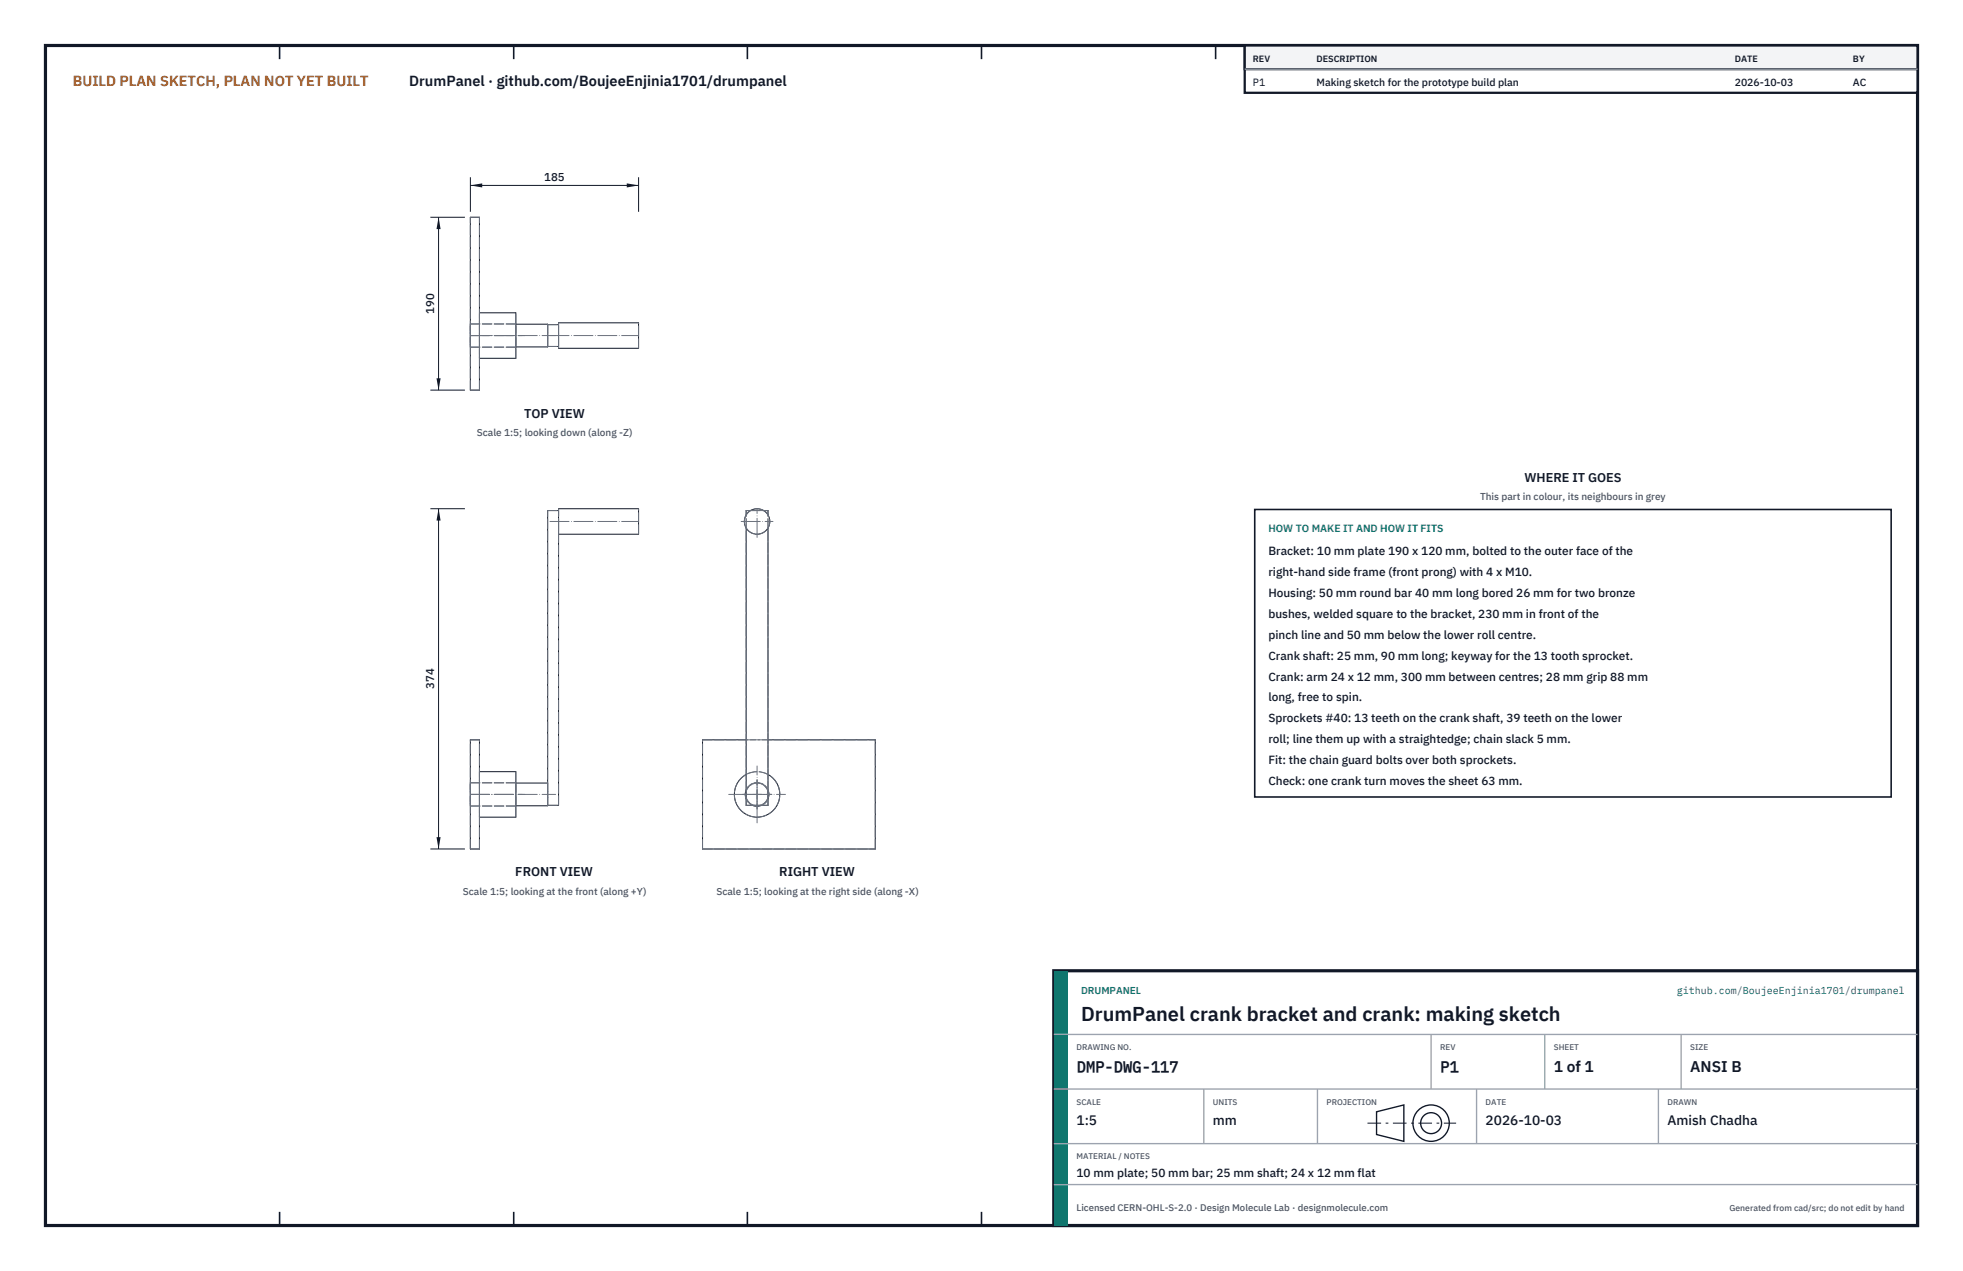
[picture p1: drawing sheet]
<svg xmlns="http://www.w3.org/2000/svg" width="432mm" height="279mm" viewBox="0 0 432 279" stroke-linecap="round" stroke-linejoin="round" font-family="sans-serif">
<defs><g id="words">
<text font-size="4.4" fill="#111827" x="237.8" y="224.4">DrumPanel crank bracket and crank: making sketch</text>
<g font-size="3.4" fill="#111827">
<text x="236.8" y="235.6">DMP-DWG-117</text>
<text x="316.8" y="235.6">P1</text>
<text x="341.8" y="235.6">1 of 1</text>
<text x="371.8" y="235.6">ANSI B</text>
</g>
<text font-size="3.2" fill="#b45309" x="16" y="19">BUILD PLAN SKETCH, PLAN NOT YET BUILT</text>
<text font-size="3.2" fill="#111827" x="90" y="19">DrumPanel · github.com/BoujeeEnjinia1701/drumpanel</text>
<g font-size="3" fill="#111827">
<text x="236.8" y="247.2">1:5</text>
<text x="266.8" y="247.2">mm</text>
<text x="326.8" y="247.2">2026-10-03</text>
<text x="366.8" y="247.2">Amish Chadha</text>
</g>
<g font-size="2.8" fill="#111827">
<text x="115.3" y="91.8">TOP VIEW</text>
<text x="335.3" y="106">WHERE IT GOES</text>
<text x="113.4" y="192.7">FRONT VIEW</text>
<text x="171.4" y="192.7">RIGHT VIEW</text>
</g>
<g font-size="2.6" fill="#111827">
<text x="279" y="122">Bracket: 10 mm plate 190 x 120 mm, bolted to the outer face of the</text>
<text x="279" y="126.6">right-hand side frame (front prong) with 4 x M10.</text>
<text x="279" y="131.2">Housing: 50 mm round bar 40 mm long bored 26 mm for two bronze</text>
<text x="279" y="135.8">bushes, welded square to the bracket, 230 mm in front of the</text>
<text x="279" y="140.4">pinch line and 50 mm below the lower roll centre.</text>
<text x="279" y="145">Crank shaft: 25 mm, 90 mm long; keyway for the 13 tooth sprocket.</text>
<text x="279" y="149.6">Crank: arm 24 x 12 mm, 300 mm between centres; 28 mm grip 88 mm</text>
<text x="279" y="154.2">long, free to spin.</text>
<text x="279" y="158.8">Sprockets #40: 13 teeth on the crank shaft, 39 teeth on the lower</text>
<text x="279" y="163.4">roll; line them up with a straightedge; chain slack 5 mm.</text>
<text x="279" y="168">Fit: the chain guard bolts over both sprockets.</text>
<text x="279" y="172.6">Check: one crank turn moves the sheet 63 mm.</text>
<text x="236.8" y="258.8">10 mm plate; 50 mm bar; 25 mm shaft; 24 x 12 mm flat</text>
</g>
<g font-size="2.5" fill="#111827">
<text x="119.7" y="39.8">185</text>
<text x="95.5" y="69" transform="rotate(-90 95.5 69)">190</text>
<text x="95.5" y="151.5" transform="rotate(-90 95.5 151.5)">374</text>
</g>
<g font-size="2.3" fill="#111827">
<text x="275.6" y="18.8">P1</text>
<text x="289.6" y="18.8">Making sketch for the prototype build plan</text>
<text x="381.6" y="18.8">2026-10-03</text>
<text x="407.6" y="18.8">AC</text>
</g>
<text font-size="2.3" fill="#0f766e" x="279" y="117">HOW TO MAKE IT AND HOW IT FITS</text>
<g font-size="2.2" fill="#4b5563">
<text x="104.9" y="95.8">Scale 1:5; looking down (along -Z)</text>
<text x="325.6" y="110">This part in colour, its neighbours in grey</text>
<text x="101.8" y="196.7">Scale 1:5; looking at the front (along +Y)</text>
<text x="157.6" y="196.7">Scale 1:5; looking at the right side (along -X)</text>
</g>
<g font-size="2.2" fill="#0f766e">
<text x="237.8" y="218.4">DRUMPANEL</text>
<text x="368.8" y="218.4">github.com/BoujeeEnjinia1701/drumpanel</text>
</g>
<text font-size="2.1" fill="#4b5563" x="236.8" y="266.2">Licensed CERN-OHL-S-2.0 · Design Molecule Lab · designmolecule.com</text>
<g font-size="2" fill="#111827">
<text x="275.6" y="13.6">REV</text>
<text x="289.6" y="13.6">DESCRIPTION</text>
<text x="381.6" y="13.6">DATE</text>
<text x="407.6" y="13.6">BY</text>
</g>
<text font-size="1.9" fill="#4b5563" x="380.4" y="266.2">Generated from cad/src; do not edit by hand</text>
<g font-size="1.8" fill="#4b5563">
<text x="236.8" y="230.8">DRAWING NO.</text>
<text x="316.8" y="230.8">REV</text>
<text x="341.8" y="230.8">SHEET</text>
<text x="371.8" y="230.8">SIZE</text>
<text x="236.8" y="242.8">SCALE</text>
<text x="266.8" y="242.8">UNITS</text>
<text x="291.8" y="242.8">PROJECTION</text>
<text x="326.8" y="242.8">DATE</text>
<text x="366.8" y="242.8">DRAWN</text>
<text x="236.8" y="254.8">MATERIAL / NOTES</text>
</g>
</g></defs>
<path d="M10 10h411.8v259.4h-411.8z" fill="none" stroke="#111827" stroke-width=".7" stroke-linecap="butt"/>
<g fill="none" stroke="#111827" stroke-width=".35">
<path d="M61.5 10v3M113 10v3M164.4 10v3M215.9 10v3M267.4 10v3M318.9 10v3M370.3 10v3M61.5 266.4v3M113 266.4v3M164.4 266.4v3M215.9 266.4v3M267.4 266.4v3"/>
<path d="M318.9 266.4v3M370.3 266.4v3"/>
</g>
<g fill="none" stroke="#111727" stroke-width=".22">
<path d="M103.5 47.8h2v38h-2zM105.5 68.8h8v10h-8M113.5 71.3l7 .1M120.5 76.2l-7 .1M120.5 71.4v4.8M120.5 71.4h2.4M120.5 76.2h2.4M122.9 71h17.6v5.6h-17.6zM122.9 112.2h-2.4v64.8M122.9 117.4h17.6v-5.6h-17.6v65.2h-2.4M164.1 116.1v60.9h4.8v-60.9M165.1 112.2h-1v1"/>
<path d="M168 112.2h.9v1M103.5 162.6h2v24h-2zM105.5 169.6h8v10h-8M113.5 172.1h7M120.5 177l-7 .1M164.1 173.6l-.2 .8 .2 1.2M164.1 170.2a5 5 0 0 0-1.4 7.6 5 5 0 0 0 7.7 0 5 5 0 0 0-1.5-7.6M164.1 173.9v1.4M164.1 162.6h-9.6v24h38v-24h-23.6M165.5 177a2.6 2.6 0 0 0 2 0M165.8 177h1.4M168.9 173.6l.2 .8-.2 1.2"/>
<path d="M168.9 173.9v1.4"/>
<circle cx="166.5" cy="114.6" r="2.8"/>
</g>
<g fill="none" stroke="#6a7180" stroke-width=".22" stroke-dasharray="2.1 .5">
<path d="M103.5 47.8h2M103.5 73.8v-2.6M103.5 71.2v5.2M103.5 76.4v-2.6M103.5 73.8v-2.5M103.5 71.3v5M103.5 76.3v-2.5M103.5 76.4h10M103.5 71.2h10M103.5 76.3h10M103.5 71.3h10M105.5 73.8v-5"/>
<path d="M105.5 68.8v10M105.5 78.8v-5M113.5 73.8h-10M113.5 73.8v-2.6M113.5 71.2v5.2M113.5 76.4v-2.6M113.5 73.8v-5M113.5 78.8v-5M120.5 73.8v-.7M120.5 73.1v-1.7M120.5 71.4v-.1M120.5 71.4v4.8"/>
<path d="M120.5 76.3v-.1M120.5 76.2v-1.7M120.5 74.5v-.7M120.5 74.5v-1.4M120.5 71.4h2.4M120.5 76.2h2.4M122.9 76.2v-4.8M122.9 75.2v-2.9M122.9 76.2v-2.4M122.9 73.8v-2.4M122.9 71.4v-.4M122.9 71.4v.9"/>
<path d="M122.9 76.6v-.4M122.9 75.2v1M140.5 73.8v-2.8M140.5 76.6v-2.8M103.5 85.8v-38M103.5 85.8h2M105.5 85.8v-38M120.5 112.2h2.4M122.9 116.1v-2.9M122.9 113.2v-1M122.9 116.1v1.3M122.9 117.4v-1.3"/>
<path d="M122.9 112.2v1M122.9 112.2v-.4M140.5 117.4v-5.6M164.1 112.2h4.8M164.1 116.1v-2.9M164.1 116.1l1.1 1 1.3 .3M164.1 113.2a2.8 2.8 0 0 0 0 2.9M165.1 112.2h2.9M165.1 112.2l-1 1M166.5 117.4l1.4-.3 1-1M168 112.2a2.8 2.8 0 0 0-2.9 0M168.9 116.1v-2.9"/>
<path d="M168.9 116.1a2.8 2.8 0 0 0 0-2.9M168.9 113.2l-.9-1M103.5 177.2v-5.2M103.5 172v5.2M103.5 162.6h2M103.5 177.1h10M103.5 177.1v-5M103.5 172.1v5M103.5 172h10M103.5 172.1h10M105.5 179.6v-10M105.5 169.6v10"/>
<path d="M113.5 177.2h-10M113.5 177.2v-5.2M113.5 172v5.2M113.5 179.6v-10M120.5 177.1v-.1M120.5 177v-1.7M120.5 175.3v-1.4M120.5 173.9v-1.8M120.5 172.1v1.8M120.5 175.3v1.7M120.5 173.9v-61.7M120.5 177h2.4"/>
<path d="M122.9 177v-60.9M154.5 162.6h38M164.1 175.6l.7 1 .7 .4M164.1 162.6h4.8M164.1 175.3a2.5 2.5 0 0 0 1.7 1.7M164.1 173.9v-61.7M164.1 175.3v-1.4M164.1 177v-1.7M164.1 177h1.7M165.8 177h1.4M167.2 177a2.5 2.5 0 0 0 1.7-1.7M167.2 177h1.7"/>
<path d="M167.5 177l1-.7 .4-.7M168.9 173.6a2.6 2.6 0 0 0-2.4-1.6 2.6 2.6 0 0 0-2.4 1.6M168.9 170.2a5 5 0 0 0-4.8 0M168.9 173.9a2.5 2.5 0 0 0-2.4-1.8 2.5 2.5 0 0 0-2.4 1.8M168.9 177v-1.7M168.9 175.3v-1.4M168.9 173.9v-61.7M103.5 186.6v-24M103.5 186.6h2M105.5 186.6v-24M154.5 186.6v-24M154.5 186.6h38"/>
<path d="M192.5 186.6v-24"/>
<circle cx="166.5" cy="174.6" r="5"/>
<circle cx="166.5" cy="174.6" r="2.5"/>
<circle cx="166.5" cy="174.6" r="2.6"/>
</g>
<g fill="none" stroke="#6a7180" stroke-width=".22" stroke-dasharray="4.2 .5 0 .5">
<path d="M103.5 73.8h11.3M103.5 73.8h18.7M103.5 73.8h11.9M121 73.8h19.5M121 114.6h19.5M163 114.6h7M166.5 118.1v-6.3M103.5 174.6h11.3M103.5 174.6h18.7M103.5 174.6h11.9M160.3 174.6h12.5M163.3 174.6h6.5"/>
<path d="M163.4 174.6h6.3M166.5 177.9v-6.5M166.5 177.8v-6.3M166.5 180.9v-12.5"/>
</g>
<path d="M103.5 39v7.6M140.5 39v7.6M103.5 40.8h37" fill="none" stroke="#111827" stroke-width=".22"/>
<path d="M103.5 40.8l2.6-.5v.9zM137.9 40.3v.9l2.6-.4z" fill="#111827"/>
<path d="M94.7 47.8h7.6M96.5 47.8v38M94.7 85.8h7.6" fill="none" stroke="#111827" stroke-width=".22"/>
<path d="M96.5 47.8l-.5 2.6h.9zM96 83.2h.9l-.4 2.6z" fill="#111827"/>
<path d="M94.7 111.8h7.6M96.5 111.8v74.8M94.7 186.6h7.6" fill="none" stroke="#111827" stroke-width=".22"/>
<path d="M96.5 111.8l-.5 2.6h.9zM96 184h.9l-.4 2.6z" fill="#111827"/>
<path d="M276 112h140v63.2h-140z" fill="#fff" stroke="#111827" stroke-width=".35"/>
<path d="M273.8 10h148v10.4h-148z" fill="#fff" stroke="#111827" stroke-width=".5"/>
<path d="M273.8 10h148v5.2h-148z" fill="#f3f4f6" stroke="#111827" stroke-width=".5"/>
<path d="M273.8 15.2h148" fill="none" stroke="#9ca3af" stroke-width=".3"/>
<path d="M231.8 213.4h190v56h-190z" fill="#fff" stroke="#111827" stroke-width=".7" stroke-linecap="butt"/>
<path d="M231.8 213.4h3v56h-3z" fill="#0f766e"/>
<path d="M231.8 227.4h190M231.8 239.4h190M264.8 239.4v12M289.8 239.4v12M314.8 227.4v12M324.8 239.4v12M339.8 227.4v12M364.8 239.4v12M369.8 227.4v12M231.8 251.4h190M231.8 260.4h190" fill="none" stroke="#9ca3af" stroke-width=".3"/>
<g fill="none" stroke="#111827" stroke-width=".3">
<path d="M302.8 244.4l6-1.5v8l-6-1.5z"/>
<circle cx="314.8" cy="246.9" r="4"/>
<circle cx="314.8" cy="246.9" r="2.3"/>
</g>
<path d="M300.8 246.9h19.5" fill="none" stroke="#111827" stroke-width=".22" stroke-dasharray="3 1 .6 1" stroke-linecap="butt"/>
<use href="#words"/>
</svg>
